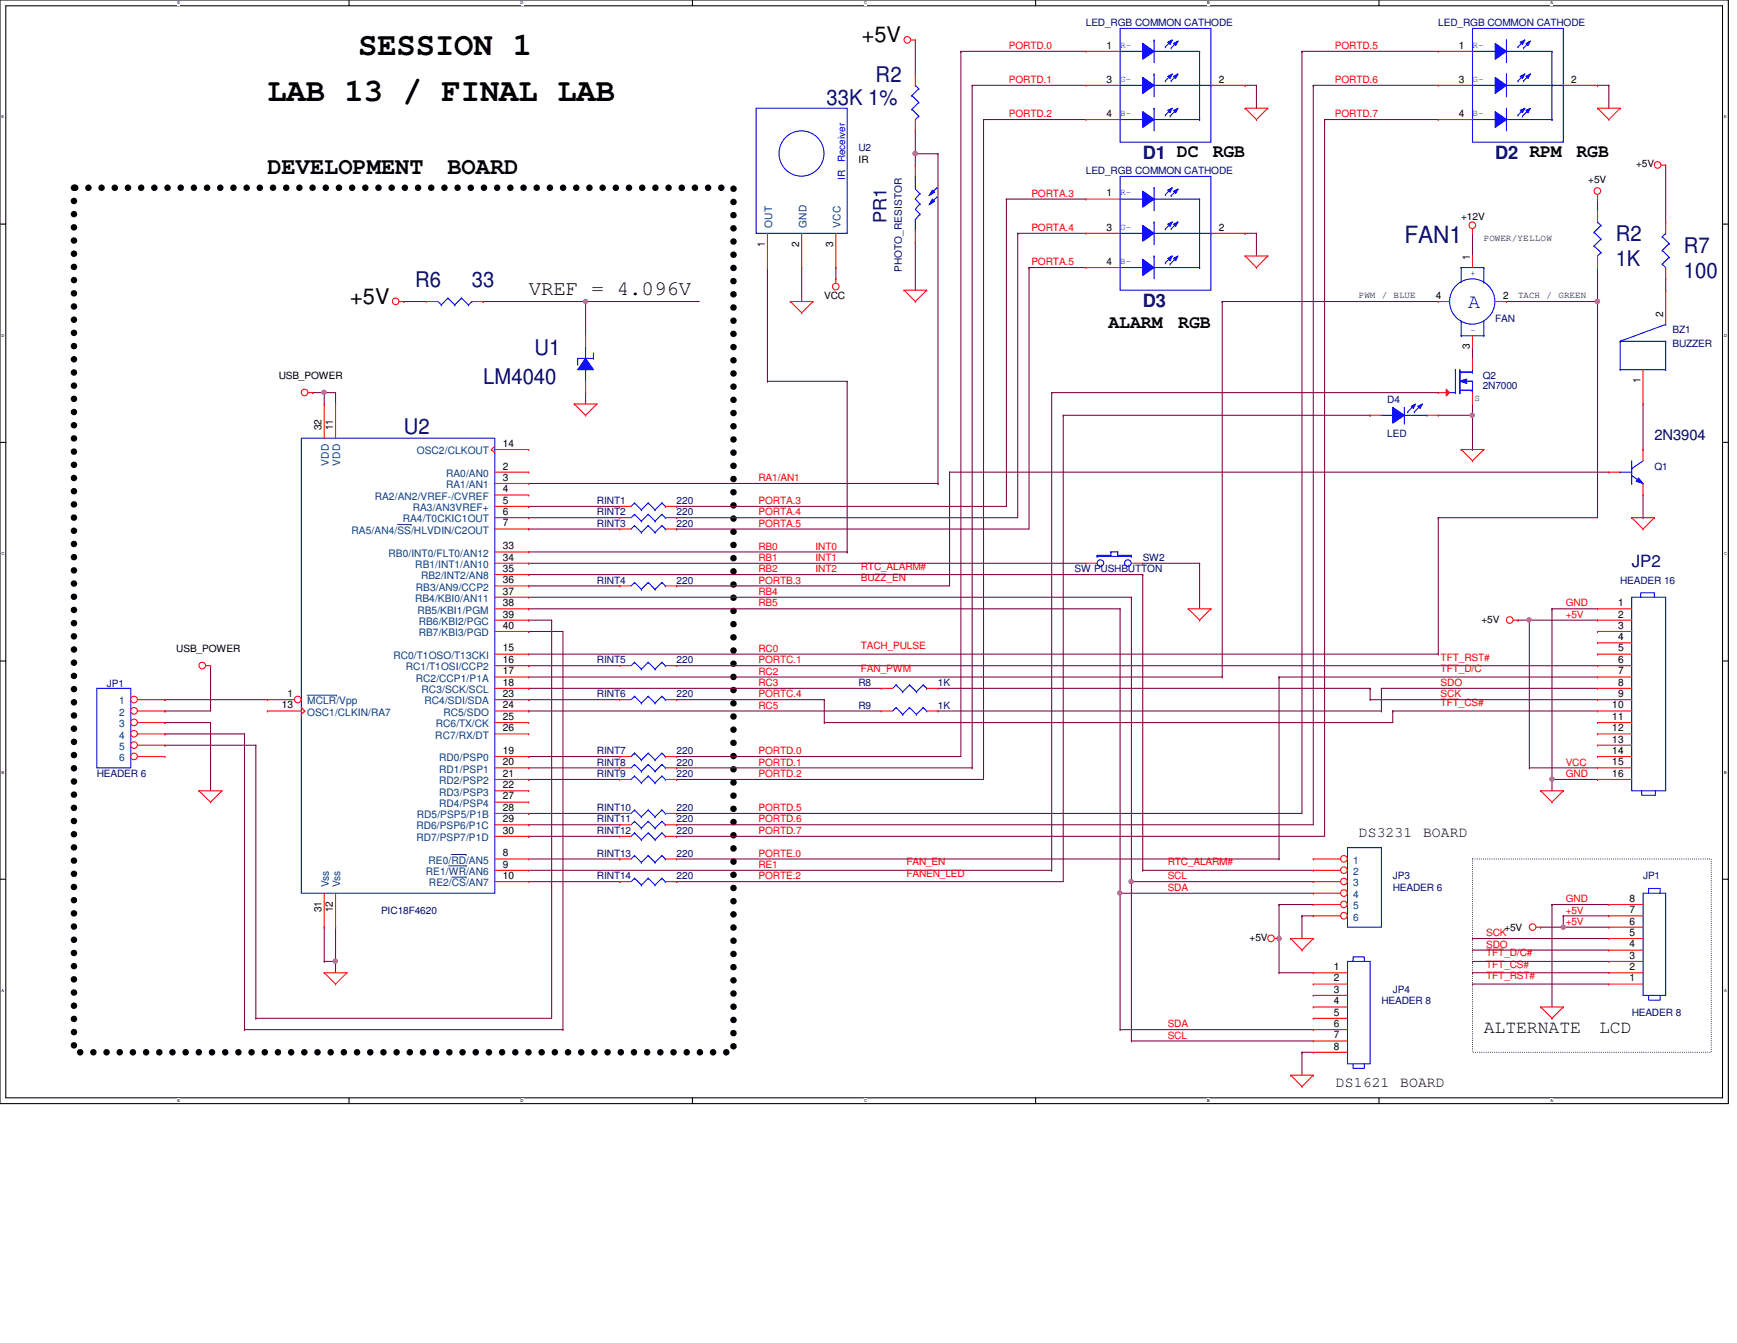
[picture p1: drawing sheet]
<svg xmlns="http://www.w3.org/2000/svg" width="279mm" height="216mm" viewBox="0 0 279 216" stroke-linecap="round" stroke-linejoin="round" font-family="sans-serif">
<defs><g id="words">
<g font-size="5.2">
<text x="57.6" y="8.9">SESSION 1</text>
<text x="43" y="16.2">LAB 13 / FINAL LAB</text>
</g>
<g font-size="3.8">
<text x="43" y="27.9">DEVELOPMENT</text>
<text x="72" y="27.9">BOARD</text>
</g>
<text font-size="3.8" fill="#000080" x="225.9" y="39.1">FAN1</text>
<g font-size="3.5">
<text x="138.6" y="6.8">+5V</text>
<text x="56.3" y="48.8">+5V</text>
</g>
<g font-size="3.5" fill="#000080">
<text x="133" y="16.8">33K 1%</text>
<text x="140.8" y="13.2">R2</text>
<text x="259.9" y="38.8">R2</text>
<text x="270.8" y="40.6">R7</text>
<text x="66.8" y="46.1">R6</text>
<text x="75.9" y="46.1">33</text>
<text x="259.9" y="42.8">1K</text>
<text x="270.8" y="44.6">100</text>
<text x="86" y="57.1">U1</text>
<text x="77.7" y="61.8">LM4040</text>
<text x="64.9" y="69.8">U2</text>
</g>
<text font-size="3.3" x="85" y="47.5">VREF = 4.096V</text>
<text font-size="3.3" fill="#00f" x="236.1" y="49.6">A</text>
<g font-size="2.9" fill="#000080">
<text x="183.8" y="25.6">D1 DC</text>
<text x="240.5" y="25.6">D2 RPM</text>
<text x="142.6" y="35.9" transform="rotate(-90 142.6 35.9)">PR1</text>
<text x="183.8" y="49.4">D3</text>
</g>
<g font-size="2.9">
<text x="195.1" y="25.3">RGB</text>
<text x="253.6" y="25.3">RGB</text>
<text x="178.3" y="52.7">ALARM</text>
<text x="189.5" y="52.7">RGB</text>
<text x="238.7" y="166">ALTERNATE</text>
<text x="257.2" y="166">LCD</text>
</g>
<text font-size="2.7" fill="#000080" x="262.5" y="91.2">JP2</text>
<text font-size="2.4" fill="#000080" x="266.1" y="70.8">2N3904</text>
<g font-size="2.4">
<text x="218.6" y="134.5">DS3231</text>
<text x="228.9" y="134.5">BOARD</text>
<text x="214.9" y="174.8">DS1621</text>
<text x="225.2" y="174.8">BOARD</text>
</g>
<g font-size="1.7">
<text x="178" y="7.8">1</text>
<text x="234.7" y="7.8">1</text>
<text x="178" y="13.3">3</text>
<text x="196" y="13.3">2</text>
<text x="234.7" y="13.3">3</text>
<text x="252.7" y="13.3">2</text>
<text x="178" y="18.8">4</text>
<text x="234.7" y="18.8">4</text>
<text x="178" y="31.6">1</text>
<text x="123" y="39.7" transform="rotate(-90 123 39.7)">1</text>
<text x="128.5" y="39.7" transform="rotate(-90 128.5 39.7)">2</text>
<text x="134" y="39.7" transform="rotate(-90 134 39.7)">3</text>
<text x="178" y="37.1">3</text>
<text x="196" y="37.1">2</text>
<text x="236.4" y="41.7" transform="rotate(-90 236.4 41.7)">1</text>
<text x="178" y="42.6">4</text>
<text x="231" y="48">4</text>
<text x="241.8" y="48">2</text>
<text x="267.5" y="50.9" transform="rotate(-90 267.5 50.9)">2</text>
<text x="236.4" y="56.1" transform="rotate(-90 236.4 56.1)">3</text>
<text x="263.9" y="61.6" transform="rotate(-90 263.9 61.6)">1</text>
<text x="51.7" y="69.2" transform="rotate(-90 51.7 69.2)">32</text>
<text x="53.6" y="69.2" transform="rotate(-90 53.6 69.2)">11</text>
<text x="80.9" y="71.8">14</text>
<text x="80.9" y="75.5">2</text>
<text x="80.9" y="77.3">3</text>
<text x="80.9" y="79.2">4</text>
<text x="80.9" y="81">5</text>
<text x="80.9" y="82.8">6</text>
<text x="80.9" y="84.6">7</text>
<text x="80.9" y="88.3">33</text>
<text x="80.9" y="90.1">34</text>
<text x="80.9" y="91.9">35</text>
<text x="80.9" y="93.8">36</text>
<text x="80.9" y="95.6">37</text>
<text x="80.9" y="97.5">38</text>
<text x="80.9" y="99.3">39</text>
<text x="80.9" y="101.1">40</text>
<text x="260.3" y="97.5">1</text>
<text x="260.3" y="99.3">2</text>
<text x="260.3" y="101.1">3</text>
<text x="80.9" y="106.6">16</text>
<text x="80.9" y="104.7">15</text>
<text x="260.3" y="102.9">4</text>
<text x="260.3" y="104.7">5</text>
<text x="260.3" y="106.6">6</text>
<text x="45.3" y="113.9">13</text>
<text x="46.3" y="112.1">1</text>
<text x="80.9" y="113.9">24</text>
<text x="80.9" y="112.1">23</text>
<text x="80.9" y="110.2">18</text>
<text x="80.9" y="108.4">17</text>
<text x="259.3" y="113.9">10</text>
<text x="260.3" y="108.4">7</text>
<text x="260.3" y="110.2">8</text>
<text x="260.3" y="112.1">9</text>
<text x="80.9" y="117.6">26</text>
<text x="80.9" y="115.7">25</text>
<text x="259.3" y="115.7">11</text>
<text x="259.3" y="117.6">12</text>
<text x="259.3" y="119.4">13</text>
<text x="80.9" y="121.2">19</text>
<text x="80.9" y="123">20</text>
<text x="80.9" y="124.9">21</text>
<text x="259.3" y="121.2">14</text>
<text x="259.3" y="123">15</text>
<text x="259.3" y="124.9">16</text>
<text x="80.9" y="126.7">22</text>
<text x="80.9" y="128.5">27</text>
<text x="80.9" y="130.3">28</text>
<text x="80.9" y="137.7">8</text>
<text x="80.9" y="132.2">29</text>
<text x="80.9" y="134">30</text>
<text x="80.9" y="139.5">9</text>
<text x="80.9" y="141.3">10</text>
<text x="51.7" y="146.6" transform="rotate(-90 51.7 146.6)">31</text>
<text x="53.6" y="146.6" transform="rotate(-90 53.6 146.6)">12</text>
<text x="262.1" y="148.6">6</text>
<text x="262.1" y="146.8">7</text>
<text x="262.1" y="145">8</text>
<text x="214.5" y="156">1</text>
<text x="262.1" y="156">2</text>
<text x="262.1" y="154.1">3</text>
<text x="262.1" y="152.3">4</text>
<text x="262.1" y="150.5">5</text>
<text x="214.5" y="157.8">2</text>
<text x="214.5" y="159.6">3</text>
<text x="214.5" y="161.5">4</text>
<text x="262.1" y="157.8">1</text>
<text x="214.5" y="163.3">5</text>
<text x="214.5" y="165.1">6</text>
<text x="214.5" y="166.9">7</text>
<text x="214.5" y="168.7">8</text>
</g>
<g font-size="1.7" fill="#004080">
<text x="124.2" y="36.6" transform="rotate(-90 124.2 36.6)">OUT</text>
<text x="129.7" y="36.6" transform="rotate(-90 129.7 36.6)">GND</text>
<text x="135.2" y="36.6" transform="rotate(-90 135.2 36.6)">VCC</text>
<text x="52.9" y="74.8" transform="rotate(-90 52.9 74.8)">VDD</text>
<text x="54.7" y="74.8" transform="rotate(-90 54.7 74.8)">VDD</text>
<text x="67.1" y="73">OSC2/CLKOUT</text>
<text x="71.8" y="76.7">RA0/AN0</text>
<text x="60.3" y="80.3">RA2/AN2/VREF-/CVREF</text>
<text x="64.8" y="84">RA4/T0CKIC1OUT</text>
<text x="66.4" y="82.2">RA3/AN3VREF+</text>
<text x="71.8" y="78.5">RA1/AN1</text>
<text x="56.6" y="85.8">RA5/AN4/SS/HLVDIN/C2OUT</text>
<text x="62.5" y="89.5">RB0/INT0/FLT0/AN12</text>
<text x="66.8" y="91.3">RB1/INT1/AN10</text>
<text x="66.9" y="95">RB3/AN9/CCP2</text>
<text x="67.7" y="93.1">RB2/INT2/AN8</text>
<text x="66.8" y="96.8">RB4/KBI0/AN11</text>
<text x="67.1" y="98.6">RB5/KBI1/PGM</text>
<text x="67.4" y="100.5">RB6/KBI2/PGC</text>
<text x="63.3" y="105.9">RC0/T1OSO/T13CKI</text>
<text x="65.3" y="107.8">RC1/T1OSI/CCP2</text>
<text x="67.4" y="102.3">RB7/KBI3/PGD</text>
<text x="19.2" y="113.2">1</text>
<text x="49.4" y="113.2">MCLR/Vpp</text>
<text x="66.9" y="109.6">RC2/CCP1/P1A</text>
<text x="67.8" y="111.4">RC3/SCK/SCL</text>
<text x="68.3" y="113.2">RC4/SDI/SDA</text>
<text x="19.2" y="115.1">2</text>
<text x="19.2" y="116.9">3</text>
<text x="19.2" y="118.7">4</text>
<text x="49.4" y="115.1">OSC1/CLKIN/RA7</text>
<text x="70" y="118.7">RC7/RX/DT</text>
<text x="70.1" y="116.9">RC6/TX/CK</text>
<text x="71.3" y="115.1">RC5/SDO</text>
<text x="19.2" y="120.6">5</text>
<text x="19.2" y="122.4">6</text>
<text x="70.7" y="122.4">RD0/PSP0</text>
<text x="70.7" y="124.2">RD1/PSP1</text>
<text x="67.1" y="131.5">RD5/PSP5/P1B</text>
<text x="70.7" y="126.1">RD2/PSP2</text>
<text x="70.7" y="127.9">RD3/PSP3</text>
<text x="70.7" y="129.7">RD4/PSP4</text>
<text x="67" y="133.3">RD6/PSP6/P1C</text>
<text x="67" y="135.2">RD7/PSP7/P1D</text>
<text x="52.9" y="142.7" transform="rotate(-90 52.9 142.7)">Vss</text>
<text x="54.7" y="142.7" transform="rotate(-90 54.7 142.7)">Vss</text>
<text x="68.5" y="140.7">RE1/WR/AN6</text>
<text x="68.9" y="138.9">RE0/RD/AN5</text>
<text x="69" y="142.5">RE2/CS/AN7</text>
<text x="217.7" y="138.9">1</text>
<text x="217.7" y="140.7">2</text>
<text x="217.7" y="142.5">3</text>
<text x="217.7" y="144.4">4</text>
<text x="217.7" y="146.2">5</text>
<text x="217.7" y="148">6</text>
</g>
<g font-size="1.6" fill="#000080">
<text x="174.7" y="4.2">LED_RGB COMMON CATHODE</text>
<text x="231.4" y="4.2">LED_RGB COMMON CATHODE</text>
<text x="138.1" y="24.3">U2</text>
<text x="174.7" y="28">LED_RGB COMMON CATHODE</text>
<text x="145.1" y="43.7" transform="rotate(-90 145.1 43.7)">PHOTO_RESISTOR</text>
<text x="240.5" y="51.7">FAN</text>
<text x="269" y="53.6">BZ1</text>
<text x="269" y="55.8">BUZZER</text>
<text x="223.1" y="64.7">D4</text>
<text x="238.5" y="60.9">Q2</text>
<text x="238.5" y="62.5">2N7000</text>
<text x="223.1" y="70.2">LED</text>
<text x="266.1" y="75.5">Q1</text>
<text x="96" y="81">RINT1</text>
<text x="96" y="82.8">RINT2</text>
<text x="108.8" y="81">220</text>
<text x="108.8" y="82.8">220</text>
<text x="96" y="84.7">RINT3</text>
<text x="108.8" y="84.7">220</text>
<text x="96" y="93.8">RINT4</text>
<text x="108.8" y="93.8">220</text>
<text x="172.8" y="92">SW PUSHBUTTON</text>
<text x="183.8" y="90.2">SW2</text>
<text x="260.6" y="93.8">HEADER 16</text>
<text x="96" y="106.6">RINT5</text>
<text x="108.8" y="106.6">220</text>
<text x="17.2" y="110.4">JP1</text>
<text x="96" y="112.1">RINT6</text>
<text x="108.8" y="112.1">220</text>
<text x="138.1" y="113.9">R9</text>
<text x="138.1" y="110.3">R8</text>
<text x="150.9" y="113.9">1K</text>
<text x="150.9" y="110.3">1K</text>
<text x="15.6" y="124.9">HEADER 6</text>
<text x="96" y="124.9">RINT9</text>
<text x="96" y="121.2">RINT7</text>
<text x="96" y="123.1">RINT8</text>
<text x="108.8" y="124.9">220</text>
<text x="108.8" y="121.2">220</text>
<text x="108.8" y="123.1">220</text>
<text x="96" y="130.4">RINT10</text>
<text x="108.8" y="130.4">220</text>
<text x="96" y="132.2">RINT11</text>
<text x="96" y="137.7">RINT13</text>
<text x="96" y="134">RINT12</text>
<text x="108.8" y="132.2">220</text>
<text x="108.8" y="137.7">220</text>
<text x="108.8" y="134">220</text>
<text x="96" y="141.4">RINT14</text>
<text x="108.8" y="141.4">220</text>
<text x="224" y="141.4">JP3</text>
<text x="224" y="143.2">HEADER 6</text>
<text x="264.3" y="141.4">JP1</text>
<text x="61.3" y="146.9">PIC18F4620</text>
<text x="222.2" y="161.5">HEADER 8</text>
<text x="224" y="159.6">JP4</text>
<text x="262.5" y="163.3">HEADER 8</text>
</g>
<g font-size="1.6" fill="#f00">
<text x="162.3" y="7.9">PORTD.0</text>
<text x="214.7" y="7.9">PORTD.5</text>
<text x="162.3" y="13.3">PORTD.1</text>
<text x="214.7" y="13.3">PORTD.6</text>
<text x="162.3" y="18.8">PORTD.2</text>
<text x="214.7" y="18.8">PORTD.7</text>
<text x="165.9" y="31.6">PORTA.3</text>
<text x="165.9" y="37.1">PORTA.4</text>
<text x="165.9" y="42.6">PORTA.5</text>
<text x="122" y="77.3">RA1/AN1</text>
<text x="122" y="81">PORTA.3</text>
<text x="122" y="82.8">PORTA.4</text>
<text x="122" y="88.3">RB0</text>
<text x="122" y="84.7">PORTA.5</text>
<text x="131.1" y="88.3">INT0</text>
<text x="122" y="93.8">PORTB.3</text>
<text x="122" y="95.6">RB4</text>
<text x="122" y="92">RB2</text>
<text x="122" y="90.2">RB1</text>
<text x="131.1" y="92">INT2</text>
<text x="131.1" y="90.2">INT1</text>
<text x="138.5" y="93.4">BUZZ_EN</text>
<text x="138.5" y="91.6">RTC_ALARM#</text>
<text x="122" y="97.5">RB5</text>
<text x="251.8" y="99.3">+5V</text>
<text x="251.8" y="97.5">GND</text>
<text x="122" y="106.6">PORTC.1</text>
<text x="122" y="104.8">RC0</text>
<text x="138.5" y="104.4">TACH_PULSE</text>
<text x="231.7" y="106.2">TFT_RST#</text>
<text x="122" y="110.3">RC3</text>
<text x="122" y="113.9">RC5</text>
<text x="122" y="112.1">PORTC.4</text>
<text x="122" y="108.5">RC2</text>
<text x="138.5" y="108">FAN_PWM</text>
<text x="231.7" y="113.5">TFT_CS#</text>
<text x="231.7" y="110.3">SDO</text>
<text x="231.7" y="112.1">SCK</text>
<text x="231.7" y="108">TFT_D/C</text>
<text x="122" y="121.2">PORTD.0</text>
<text x="122" y="123.1">PORTD.1</text>
<text x="122" y="124.9">PORTD.2</text>
<text x="251.8" y="123.1">VCC</text>
<text x="251.8" y="124.9">GND</text>
<text x="122" y="130.4">PORTD.5</text>
<text x="122" y="134.1">PORTD.7</text>
<text x="122" y="132.2">PORTD.6</text>
<text x="122" y="137.7">PORTE.0</text>
<text x="122" y="139.5">RE1</text>
<text x="122" y="141.4">PORTE.2</text>
<text x="145.8" y="139.1">FAN_EN</text>
<text x="145.8" y="140.9">FANEN_LED</text>
<text x="187.8" y="143.2">SDA</text>
<text x="187.8" y="141.4">SCL</text>
<text x="187.8" y="139.1">RTC_ALARM#</text>
<text x="251.8" y="146.9">+5V</text>
<text x="251.8" y="148.7">+5V</text>
<text x="251.8" y="145">GND</text>
<text x="239.1" y="155.6">TFT_CS#</text>
<text x="239.1" y="150.5">SCK</text>
<text x="239.1" y="152.4">SDO</text>
<text x="239.1" y="153.8">TFT_D/C#</text>
<text x="239.1" y="157.4">TFT_RST#</text>
<text x="187.8" y="167">SCL</text>
<text x="187.8" y="165.1">SDA</text>
</g>
<g font-size="1.6" fill="#00f">
<text x="135.9" y="28.9" transform="rotate(-90 135.9 28.9)">IR</text>
<text x="135.9" y="26.1" transform="rotate(-90 135.9 26.1)">Receiver</text>
</g>
<g font-size="1.6">
<text x="138.1" y="26.2">IR</text>
<text x="255.5" y="29.4">+5V</text>
<text x="263.2" y="26.9">+5V</text>
<text x="235" y="35.3">+12V</text>
<text x="132.6" y="48.1">VCC</text>
<text x="44.8" y="60.9">USB_POWER</text>
<text x="238.3" y="100.2">+5V</text>
<text x="28.4" y="104.8">USB_POWER</text>
<text x="242" y="149.6">+5V</text>
<text x="201" y="151.2">+5V</text>
</g>
<g font-size="1.5" fill="#00f">
<text x="180.2" y="7.7">R-</text>
<text x="236.9" y="7.7">R-</text>
<text x="180.2" y="13.1">G-</text>
<text x="236.9" y="13.1">G-</text>
<text x="180.2" y="18.6">B-</text>
<text x="236.9" y="18.6">B-</text>
<text x="180.2" y="31.4">R-</text>
<text x="180.2" y="36.9">G-</text>
<text x="180.2" y="42.4">B-</text>
<text x="236.5" y="44.4">+</text>
<text x="236.5" y="53.6">-</text>
</g>
<g font-size="1.5">
<text x="238.7" y="38.7">POWER/YELLOW</text>
<text x="218.6" y="47.9">PWM / BLUE</text>
<text x="244.2" y="47.9">TACH /</text>
<text x="250.7" y="47.9">GREEN</text>
<text x="237.2" y="64.5">S</text>
</g>
<g font-size=".6">
<text x="28.5" y=".7">E</text>
<text x="83.7" y=".7">D</text>
<text x="139" y=".7">C</text>
<text x="194.2" y=".7">B</text>
<text x="249.4" y=".7">A</text>
<text x=".3" y="19">E</text>
<text x="277.3" y="19">E</text>
<text x=".3" y="54.1">D</text>
<text x="277.3" y="54.1">D</text>
<text x=".3" y="89.2">C</text>
<text x="277.3" y="89.2">C</text>
<text x=".3" y="124.4">B</text>
<text x="277.3" y="124.4">B</text>
<text x=".3" y="159.5">A</text>
<text x="277.3" y="159.5">A</text>
<text x="28.5" y="177.2">E</text>
<text x="83.7" y="177.2">D</text>
<text x="139" y="177.2">C</text>
<text x="194.2" y="177.2">B</text>
<text x="249.4" y="177.2">A</text>
</g>
</g></defs>
<path d="M0 0h278v177.4h-278zM.9 .9h276.2v175.6h-276.2z" fill="none" stroke="#000" stroke-width=".17"/>
<g fill="#fff">
<path d="M28.5 .1h.5v.7h-.5z"/>
<path d="M28.5 176.6h.5v.7h-.5z"/>
</g>
<path d="M56.1 0v.9M56.1 176.5v.9" fill="none" stroke="#000" stroke-width=".17"/>
<g fill="#fff">
<path d="M83.7 .1h.5v.7h-.5z"/>
<path d="M83.7 176.6h.5v.7h-.5z"/>
</g>
<path d="M111.4 0v.9M111.4 176.5v.9" fill="none" stroke="#000" stroke-width=".17"/>
<g fill="#fff">
<path d="M139 .1h.4v.7h-.4z"/>
<path d="M139 176.6h.4v.7h-.4z"/>
</g>
<path d="M166.6 0v.9M166.6 176.5v.9" fill="none" stroke="#000" stroke-width=".17"/>
<g fill="#fff">
<path d="M194.2 .1h.4v.7h-.4z"/>
<path d="M194.2 176.6h.4v.7h-.4z"/>
</g>
<path d="M221.8 0v.9M221.8 176.5v.9" fill="none" stroke="#000" stroke-width=".17"/>
<g fill="#fff">
<path d="M249.4 .1h.4v.7h-.4z"/>
<path d="M249.4 176.6h.4v.7h-.4z"/>
<path d="M.3 18.5h.4v.7h-.4z"/>
<path d="M277.3 18.5h.4v.7h-.4z"/>
<path d="M.3 53.6h.4v.7h-.4z"/>
<path d="M277.3 53.6h.5v.7h-.5z"/>
</g>
<path d="M0 36h.9M277.1 36h.9" fill="none" stroke="#000" stroke-width=".17"/>
<g fill="#fff">
<path d="M.3 88.6h.4v.8h-.4z"/>
<path d="M277.3 88.6h.5v.8h-.5z"/>
</g>
<path d="M0 71.1h.9M277.1 71.1h.9" fill="none" stroke="#000" stroke-width=".17"/>
<g fill="#fff">
<path d="M.3 123.8h.4v.7h-.4z"/>
<path d="M277.3 123.8h.4v.7h-.4z"/>
</g>
<path d="M0 106.3h.9M277.1 106.3h.9" fill="none" stroke="#000" stroke-width=".17"/>
<g fill="#fff">
<path d="M.3 158.9h.3v.7h-.3z"/>
<path d="M277.3 158.9h.4v.7h-.4z"/>
</g>
<path d="M0 141.4h.9M277.1 141.4h.9" fill="none" stroke="#000" stroke-width=".17"/>
<path d="M11.9 30.2h106.1v139h-106.1z" fill="none" stroke="#000" stroke-width="1.1" stroke-dasharray="0 2.1"/>
<path d="M236.9 138.1h38.4v31.1h-38.4z" fill="none" stroke="#000" stroke-width=".17" stroke-dasharray="0 .3"/>
<path d="M85 81.4h.1M85 81.4h14.7M85 123.4h.1M85 123.4h14.7M54 154.6h.1M54 154.6v1.8" fill="none" stroke="#800040" stroke-width=".17"/>
<circle cx="53.9" cy="154.5" r=".34" fill="#f0f"/>
<circle cx="53.9" cy="154.5" r=".34" fill="none" stroke="#f0f" stroke-width=".17"/>
<path d="M50.3 63.1h.1M50.3 63.1h3.7M52.2 63.1h.1M52.2 154.6h.1M52.2 154.6h1.8" fill="none" stroke="#800040" stroke-width=".17"/>
<circle cx="52.1" cy="63.1" r=".34" fill="#f0f"/>
<circle cx="52.1" cy="63.1" r=".34" fill="none" stroke="#f0f" stroke-width=".17"/>
<g fill="none" stroke="#800040" stroke-width=".17">
<path d="M209.4 8.3h.1M209.4 8.3h22M64.9 48.5h.1M64.9 48.5h3.7M77.7 48.5h.1M77.7 48.5h34.8M94.2 48.5h.1M94.2 48.5v5.5M52.2 63.1h.1M52.2 63.1v1.8M54 63.1h.1M54 63.1v1.8"/>
<path d="M94.2 63.1h.1M94.2 63.1v1.8M85 99.7h.1M85 99.7h3.7M85 88.7h51.3M88.7 99.7h.1M88.7 99.7v64h-47.6M136.3 88.7h.1M26.5 114.3h.1M26.5 119.8h.1M26.5 118h.1M26.5 112.5h.1"/>
<path d="M26.5 116.2h.1M26.5 119.8h14.6M26.5 118h12.8M26.5 112.5h16.5M26.5 116.2h7.4M33.9 107h.1M33.9 116.2h.1M33.9 107v7.3h-7.4M33.9 116.2v10.9M39.3 118h.1M39.3 118v47.5M41.1 119.8h.1"/>
<path d="M41.1 119.8v43.9M85 101.5h.1M85 112.5h.1M85 110.7h.1M85 114.3h.1M85 101.5h5.6v64M85 114.3h56.7M85 112.5h14.7M85 110.7h56.7M85 132.6h.1M85 121.6h.1M85 132.6h14.7"/>
<path d="M85 121.6h14.7M52.2 149.1h.1M52.2 149.1v5.5M54 149.1h.1M54 149.1v5.5M39.3 165.5h.1M39.3 165.5h51.3M41.1 163.7h.1M90.6 165.5h.1"/>
</g>
<circle cx="94.2" cy="48.5" r=".34" fill="#f0f"/>
<circle cx="94.2" cy="48.5" r=".34" fill="none" stroke="#f0f" stroke-width=".17"/>
<g fill="none" stroke="#800040" stroke-width=".17">
<path d="M154.6 8.3h.1M154.6 8.3h20.1M156.4 13.7h.1M156.4 13.7h18.3M156.4 13.7v109.7M158.2 19.2h.1M158.2 19.2h16.5M158.2 19.2v106.1h-49.4M209.4 8.3h.1M209.4 8.3v122.5h-100.6M211.2 13.7h.1M211.2 13.7h20.2"/>
<path d="M257 13.7h.1M257 13.7h1.8M258.8 13.7h.1M258.8 13.7v3.7M161.9 32h.1M161.9 32h12.8M161.9 32v49.4h-53.1M108.8 81.4h.1M244.2 99.7h.1M244.2 99.7h12.8M246 99.7h.1M246 99.7v23.7"/>
<path d="M224 114.3h.1M224 114.3h33M85 125.3h.1M85 130.8h.1M85 130.8h14.7M85 125.3h14.7M108.8 130.8h.1M108.8 121.6h.1M108.8 123.4h.1M108.8 125.3h.1M108.8 121.6h45.8M108.8 123.4h47.6"/>
<path d="M156.4 123.4h.1M246 123.4h.1M246 123.4h11M249.6 125.3h.1M249.6 125.3h7.4"/>
</g>
<circle cx="246" cy="99.6" r=".34" fill="#f0f"/>
<circle cx="246" cy="99.6" r=".34" fill="none" stroke="#f0f" stroke-width=".17"/>
<path d="M249.6 97.9h.1M249.6 97.9h7.4M249.6 97.9v27.4M220.4 110.7h.1M220.4 110.7v1.8M222.2 110.7h.1M222.2 110.7v3.6" fill="none" stroke="#800040" stroke-width=".17"/>
<circle cx="249.6" cy="125.3" r=".34" fill="#f0f"/>
<circle cx="249.6" cy="125.3" r=".34" fill="none" stroke="#f0f" stroke-width=".17"/>
<g fill="none" stroke="#800040" stroke-width=".17">
<path d="M154.6 8.3h.1M154.6 8.3v113.3M85 83.2h.1M85 85h.1M85 83.2h14.7M85 85h14.7M108.8 112.5h.1M108.8 112.5h23.8M132.6 112.5h.1M132.6 116.2h.1M132.6 112.5v3.7M220.4 112.5h.1"/>
<path d="M220.4 112.5h36.6M222.2 110.7h.1M222.2 110.7h34.8M224 114.3h.1M224 114.3v1.9h-91.4M249.6 125.3h.1M249.6 125.3v1.8M236.9 156.4h.1M236.9 150.9h.1M236.9 152.7h.1M236.9 154.6h.1M236.9 158.2h.1"/>
<path d="M236.9 156.4h21.9M236.9 150.9h21.9M236.9 152.7h21.9M236.9 154.6h21.9M236.9 158.2h21.9M251.5 147.2h.1M251.5 149.1h.1M251.5 147.2h7.3M251.5 149.1h7.3M251.5 147.2v1.9"/>
</g>
<circle cx="251.5" cy="149.1" r=".34" fill="#f0f"/>
<circle cx="251.5" cy="149.1" r=".34" fill="none" stroke="#f0f" stroke-width=".17"/>
<g fill="none" stroke="#800040" stroke-width=".17">
<path d="M211.2 13.7h.1M211.2 13.7v118.9h-102.4M213.1 19.2h.1M213.1 19.2v115.3h-104.3M213.1 19.2h18.3M163.7 37.5h.1M163.7 37.5v45.7h-54.9M163.7 37.5h11M128.9 43h.1M128.9 43v5.5M134.5 43h.1M134.5 43v1.8"/>
<path d="M165.5 43h.1M165.5 43h9.2M165.5 43v42h-56.7M152.7 75.9h.1M152.7 75.9h106.1M152.7 75.9v18.3h-43.9M85 94.2h.1M85 94.2h14.7M108.8 94.2h.1M108.8 83.2h.1M108.8 85h.1M85 134.5h.1"/>
<path d="M85 134.5h14.7M108.8 134.5h.1M108.8 132.6h.1M180.2 143.6h.1M180.2 143.6h31M182 141.7h.1M182 141.7h29.2M205.7 156.4h.1M205.7 150.9h.1M205.7 156.4h5.5M205.7 150.9v5.5M209.4 147.2h.1"/>
<path d="M209.4 147.2v3.7M209.4 147.2h1.8M247.8 149.1h.1M247.8 149.1h3.7M249.6 145.4h.1M249.6 145.4v16.5M249.6 145.4h9.2M182 167.3h.1M182 167.3h29.2"/>
</g>
<circle cx="205.7" cy="150.9" r=".34" fill="#f0f"/>
<circle cx="205.7" cy="150.9" r=".34" fill="none" stroke="#f0f" stroke-width=".17"/>
<path d="M180.2 97.9h.1M180.2 97.9v45.7M180.2 165.5h.1M180.2 165.5h31" fill="none" stroke="#800040" stroke-width=".17"/>
<circle cx="180.1" cy="143.5" r=".34" fill="#f0f"/>
<circle cx="180.1" cy="143.5" r=".34" fill="none" stroke="#f0f" stroke-width=".17"/>
<path d="M85 97.9h.1M85 97.9h95.2M85 96h97M182 96h.1M182 96v45.7M180.2 143.6h.1M180.2 143.6v21.9M205.7 145.4h.1M205.7 145.4h5.5M209.4 169.2h.1M209.4 169.2v3.6M209.4 169.2h1.8" fill="none" stroke="#800040" stroke-width=".17"/>
<circle cx="181.9" cy="141.7" r=".34" fill="#f0f"/>
<circle cx="181.9" cy="141.7" r=".34" fill="none" stroke="#f0f" stroke-width=".17"/>
<g fill="none" stroke="#800040" stroke-width=".17">
<path d="M200.3 13.7h.1M200.3 13.7h1.8M202.1 13.7h.1M202.1 13.7v3.7M200.3 37.5h.1M200.3 37.5h1.8M202.1 37.5h.1M202.1 37.5v3.6M236.9 37.5h.1M236.9 37.5v3.6M257 32h.1M257 32v1.9"/>
<path d="M267.9 35.7h.1M267.9 26.5v9.2M196.6 48.5h.1M196.6 48.5h34.8M196.6 48.5v60.3M242.3 48.5h.1M242.3 48.5h14.7M257 48.5h.1M257 43v40.2h-25.6M267.9 46.7h.1M267.9 44.8v1.9M236.9 66.8h.1"/>
<path d="M236.9 64.9v1.9M264.3 72.3h.1M264.3 64.9v7.4M231.4 83.2h.1M231.4 83.2v22M85 107h.1M85 107h14.7M85 108.8h111.6M85 105.2h146.4M108.8 107h.1M108.8 107h148.2M150.9 110.7h69.5"/>
<path d="M150.9 114.3h71.3M196.6 108.8h.1M205.7 108.8h.1M205.7 108.8v29.3M205.7 108.8h51.3M220.4 110.7h.1M222.2 114.3h.1M231.4 105.2h.1M85 138.1h14.7M99.7 138.1h.1M108.8 138.1h96.9M205.7 138.1h.1"/>
<path d="M182 141.7h.1M182 141.7v25.6"/>
</g>
<circle cx="256.9" cy="48.5" r=".36" fill="#f0f"/>
<circle cx="256.9" cy="48.5" r=".36" fill="none" stroke="#f0f" stroke-width=".17"/>
<g fill="none" stroke="#800040" stroke-width=".17">
<path d="M236.9 57.6h.1M236.9 55.8v1.8M169.2 63.1h.1M169.2 63.1v76.8M169.2 63.1h62.2M171 66.8h.1M171 66.8v74.9h-62.2M171 66.8h49.4M220.4 66.8h.1M231.4 66.8h5.5M236.9 66.8h.1M236.9 72.3h.1"/>
<path d="M236.9 66.8v5.5M264.3 79.6v3.6M264.3 83.2h.1M85 139.9h84.2M169.2 139.9h.1M85 141.7h14.7M99.7 141.7h.1M108.8 141.7h.1"/>
</g>
<circle cx="236.8" cy="66.8" r=".34" fill="#f0f"/>
<circle cx="236.8" cy="66.8" r=".34" fill="none" stroke="#f0f" stroke-width=".17"/>
<path d="M147.2 21h.1M147.2 21v3.7" fill="none" stroke="#800040" stroke-width=".17"/>
<circle cx="147.2" cy="24.7" r=".36" fill="#f0f"/>
<circle cx="147.2" cy="24.7" r=".36" fill="none" stroke="#f0f" stroke-width=".17"/>
<g fill="none" stroke="#800040" stroke-width=".17">
<path d="M147.2 6.4h.1M147.2 6.4v5.5M147.2 39h.1M147.2 26.5h.1M147.2 39v7.7M150.9 24.7h.1M150.9 24.7h-3.7v1.8M150.9 24.7v53M123.4 43v18.3M85 77.7h65.9M123.4 61.3h.1M123.4 61.3h12.9"/>
<path d="M136.3 61.3h.1M136.3 61.3v27.4M150.9 77.7h.1M85 92.4h.1M85 90.6h.1M85 92.4h98.8M85 90.6h89.7M136.3 88.7h.1M183.8 92.4h.1M183.8 90.6h.1M183.8 92.4v47.5M183.8 90.6h9.2"/>
<path d="M193 90.6h.1M193 90.6v7.3M183.8 139.9h.1M183.8 139.9h27.4M205.7 145.4h.1M205.7 145.4v5.5"/>
</g>
<g fill="none" stroke="#f00" stroke-width=".17">
<path d="M146.5 6.4h.7M147.2 6.4h.1M200.3 17.4h.1M200.3 17.4h3.6M200.3 17.4l1.8 1.8M202.1 19.2h.1M203.9 17.4h.1M203.9 17.4l-1.8 1.8M257 17.4h.1M257 17.4h3.6M257 17.4l1.8 1.8M258.8 19.2h.1"/>
<path d="M260.6 17.4h.1M260.6 17.4l-1.8 1.8M236.9 37.5h.1M236.9 36.8v.7M257 32h.1M257 31.3v.7M267.2 26.5h.7M267.9 26.5h.1M64.2 48.5h.7M64.9 48.5h.1M127.1 48.5h.1M127.1 48.5h3.7"/>
<path d="M127.1 48.5l1.8 1.8M128.9 50.3h.1M130.8 48.5h.1M130.8 48.5l-1.9 1.8M134.5 44.8h.1M134.5 44.8v.8M145.4 46.7h.1M145.4 46.7h3.7M145.4 46.7l1.8 1.8M147.2 48.5h.1M149.1 46.7h.1M149.1 46.7l-1.9 1.8"/>
<path d="M200.3 41.1h.1M200.3 41.1h3.6M200.3 41.1l1.8 1.9M202.1 43h.1M203.9 41.1h.1M203.9 41.1l-1.8 1.9M49.6 63.1h.7M50.3 63.1h.1M92.4 64.9h.1M92.4 64.9h3.6M92.4 64.9l1.8 1.9M94.2 66.8h.1"/>
<path d="M96 64.9h.1M96 64.9l-1.8 1.9M235 72.3h.1M235 72.3h3.7M235 72.3l1.9 1.8M236.9 74.1h.1M238.7 72.3h.1M238.7 72.3l-1.8 1.8M99.7 81.4h.1M99.7 81.4h1.8M107 81.4h1.8M108.8 81.4h.1"/>
<path d="M191.1 97.9h.1M191.1 97.9h3.7M191.1 97.9l1.9 1.8M193 99.7h.1M194.8 97.9h.1M194.8 97.9l-1.8 1.8M243.4 99.7h.8M244.2 99.7h.1M262.5 83.2h.1M262.5 83.2h3.6M262.5 83.2l1.8 1.8M264.3 85h.1"/>
<path d="M266.1 83.2h.1M266.1 83.2l-1.8 1.8M33.1 107h.8M33.9 107h.1M32 127.1h.1M32 127.1h3.7M32 127.1l1.9 1.8M33.9 128.9h.1M35.7 127.1h.1M35.7 127.1l-1.8 1.8M247.8 127.1h.1M247.8 127.1h3.7"/>
<path d="M247.8 127.1l1.8 1.8M249.6 128.9h.1M251.5 127.1h.1M251.5 127.1l-1.9 1.8M52.2 156.4h.1M52.2 156.4h3.6M52.2 156.4l1.8 1.8M54 158.2h.1M55.8 156.4h.1M55.8 156.4l-1.8 1.8M205 150.9h.7M205.7 150.9h.1"/>
<path d="M207.6 150.9h.1M207.6 150.9h3.6M207.6 150.9l1.8 1.8M209.4 152.7h.1M211.2 150.9h.1M211.2 150.9l-1.8 1.8M247.1 149.1h.7M247.8 149.1h.1M207.6 172.8h.1M207.6 172.8h3.6M207.6 172.8l1.8 1.9M209.4 174.7h.1"/>
<path d="M211.2 172.8h.1M211.2 172.8l-1.8 1.9M247.8 161.9h.1M247.8 161.9h3.7M247.8 161.9l1.8 1.8M249.6 163.7h.1M251.5 161.9h.1M251.5 161.9l-1.9 1.8"/>
<circle cx="145.9" cy="6.4" r=".54"/>
<circle cx="236.8" cy="36.2" r=".54"/>
<circle cx="256.9" cy="30.7" r=".54"/>
<circle cx="266.6" cy="26.5" r=".54"/>
<circle cx="63.6" cy="48.4" r=".54"/>
<circle cx="134.4" cy="46.1" r=".54"/>
<circle cx="49" cy="63.1" r=".54"/>
<circle cx="242.8" cy="99.7" r=".54"/>
<circle cx="32.5" cy="107" r=".54"/>
<circle cx="204.4" cy="150.8" r=".54"/>
<circle cx="246.5" cy="149" r=".54"/>
</g>
<path d="M102.1 80.9h.1M102.1 80.9l-.6 .5M102.1 80.9l1.1 1.1M103.2 82h.1M104.3 80.9h.1M104.3 80.9l-1.1 1.1M104.3 80.9l1.1 1.1M105.4 82h.1M106.5 80.9h.1M106.5 80.9l-1.1 1.1M106.5 80.9l.5 .5M107 81.4h.1" fill="none" stroke="#00f" stroke-width=".17"/>
<path d="M240.5 7l1.8 1.3-1.8 1.2z" fill-rule="evenodd" fill="#00f"/>
<path d="M240.5 7l1.8 1.3-1.8 1.2z" fill="none" stroke="#00f" stroke-width=".17"/>
<path d="M244.5 6.8l.8-.4-.4 .8z" fill-rule="evenodd" fill="#00f"/>
<path d="M244.2 7.5h.1M244.5 6.8l.8-.4-.4 .8zM245.3 6.4l-1.1 1.1" fill="none" stroke="#00f" stroke-width=".17"/>
<path d="M245.4 7l.8-.4-.4 .7z" fill-rule="evenodd" fill="#00f"/>
<path d="M236.9 8.3h12.7M242.3 6.4h.1M242.3 6.4v3.7M244.2 18.5h.1M245.3 17.4l-1.1 1.1M245.4 7l.8-.4-.4 .7zM249.6 8.3h.1" fill="none" stroke="#00f" stroke-width=".17"/>
<path d="M240.5 12.4l1.8 1.3-1.8 1.3z" fill-rule="evenodd" fill="#00f"/>
<path d="M240.5 12.4l1.8 1.3-1.8 1.3z" fill="none" stroke="#00f" stroke-width=".17"/>
<path d="M240.5 17.9l1.8 1.3-1.8 1.3z" fill-rule="evenodd" fill="#00f"/>
<path d="M236.9 13.7h12.7M236.9 19.2h12.7M240.5 17.9l1.8 1.3-1.8 1.3zM244.9 18.7h.1M245.1 13h.1M246 17.6l-1.1 1.1M246.2 11.9l-1.1 1.1M249.6 13.7h.1M249.6 19.2h.1" fill="none" stroke="#00f" stroke-width=".17"/>
<path d="M244.5 12.3l.8-.4-.4 .7z" fill-rule="evenodd" fill="#00f"/>
<path d="M244.5 12.3l.8-.4-.4 .7z" fill="none" stroke="#00f" stroke-width=".17"/>
<path d="M245.4 12.3l.8-.4-.4 .7z" fill-rule="evenodd" fill="#00f"/>
<path d="M245.4 12.3l.8-.4-.4 .7z" fill="none" stroke="#00f" stroke-width=".17"/>
<path d="M244.5 17.7l.8-.3-.4 .7z" fill-rule="evenodd" fill="#00f"/>
<path d="M244.5 17.7l.8-.3-.4 .7z" fill="none" stroke="#00f" stroke-width=".17"/>
<path d="M245.4 17.7l.8-.3-.4 .7z" fill-rule="evenodd" fill="#00f"/>
<g fill="none" stroke="#00f" stroke-width=".17">
<path d="M121.6 17.4h14.7v20.1h-14.7zM236.9 4.6h14.6v18.3h-14.6zM242.3 11.9h.1M242.3 17.4h.1M242.3 11.9v3.7M242.3 17.4v3.6M244.2 13h.1M245.1 7.7h.1M245.3 11.9l-1.1 1.1M245.4 17.7l.8-.3-.4 .7zM246.2 6.6l-1.1 1.1M249.6 19.2h.1"/>
<path d="M249.6 8.3v10.9M249.6 13.7h1.9M251.5 13.7h.1M15.6 110.7h5.4v12.7h-5.4zM144.1 113.7h.1M144.1 113.7l-.5 .6M144.1 113.7l1.1 1.2M145.2 114.9h.1M146.3 113.7h.1M146.3 113.7l-1.1 1.2M146.3 113.7l1.1 1.2M147.4 114.9h.1"/>
<path d="M148.5 113.7h.1M148.5 113.7l-1.1 1.2M148.5 113.7l.6 .6M149.1 114.3h.1"/>
<circle cx="128.9" cy="24.7" r="3.6"/>
</g>
<g fill="none" stroke="#f00" stroke-width=".17">
<path d="M231.4 8.3h.1M231.4 13.7h.1M231.4 19.2h.1M231.4 8.3h5.5M231.4 13.7h5.5M231.4 19.2h5.5M251.5 13.7h5.5M257 13.7h.1M123.4 37.5v5.5M128.9 37.5v5.5M134.5 37.5v5.5M123.4 43h.1"/>
<path d="M128.9 43h.1M134.5 43h.1M141.7 114.3h.1M141.7 114.3h1.9M149.1 114.3h1.8M150.9 114.3h.1"/>
</g>
<circle cx="21.6" cy="112.5" r=".54" fill="#fff"/>
<g fill="none" stroke="#f00" stroke-width=".17">
<path d="M22.1 112.5h4.4M26.5 112.5h.1"/>
<circle cx="21.6" cy="112.5" r=".54"/>
</g>
<circle cx="21.6" cy="114.3" r=".54" fill="#fff"/>
<g fill="none" stroke="#f00" stroke-width=".17">
<path d="M22.1 114.3h4.4M26.5 114.3h.1"/>
<circle cx="21.6" cy="114.3" r=".54"/>
</g>
<circle cx="21.6" cy="116.1" r=".54" fill="#fff"/>
<g fill="none" stroke="#f00" stroke-width=".17">
<path d="M22.1 116.2h4.4M26.5 116.2h.1"/>
<circle cx="21.6" cy="116.1" r=".54"/>
</g>
<circle cx="21.6" cy="118" r=".54" fill="#fff"/>
<g fill="none" stroke="#f00" stroke-width=".17">
<path d="M22.1 118h4.4M26.5 118h.1"/>
<circle cx="21.6" cy="118" r=".54"/>
</g>
<circle cx="21.6" cy="119.8" r=".54" fill="#fff"/>
<g fill="none" stroke="#f00" stroke-width=".17">
<path d="M22.1 119.8h4.4M26.5 119.8h.1"/>
<circle cx="21.6" cy="119.8" r=".54"/>
</g>
<circle cx="21.6" cy="121.6" r=".54" fill="#fff"/>
<g fill="none" stroke="#f00" stroke-width=".17">
<path d="M231.4 48.5h.1M231.4 48.5h1.8M236.9 41.1h.1M236.9 55.8h.1M236.9 41.1v1.9M236.9 54v1.8M240.5 48.5h1.8M242.3 48.5h.1M22.1 121.6h4.4M26.5 121.6h.1M99.7 130.8h.1M99.7 130.8h1.8"/>
<path d="M107 130.8h1.8M108.8 130.8h.1M99.7 141.7h.1M99.7 141.7h1.8M107 141.7h1.8M108.8 141.7h.1M211.2 156.4h.1M211.2 158.2h.1M211.2 156.4h5.5M211.2 158.2h5.5M211.2 160h.1M211.2 161.9h.1"/>
<path d="M211.2 163.7h.1M211.2 165.5h.1M211.2 167.3h.1M211.2 169.2h.1M211.2 160h5.5M211.2 161.9h5.5M211.2 163.7h5.5M211.2 165.5h5.5M211.2 167.3h5.5M211.2 169.2h5.5"/>
<circle cx="21.6" cy="121.6" r=".54"/>
</g>
<g fill="none" stroke="#00f" stroke-width=".17">
<path d="M147.2 35.3h.1M147.2 35.3v1.8M150.7 31.7h.1M150.7 30.2h.1M150.7 31.7l-1.1 1.1M150.7 30.2l-1.1 1.1M235 43h.1M235 54h.1M235 51.6h.1M235 43v2.4M235 51.6v2.4M235 43h3.7"/>
<path d="M235 54h3.7M238.7 43h.1M238.7 45.4h.1M238.7 54h.1M238.7 43v2.4M238.7 51.6v2.4M102.1 130.2h.1M102.1 130.2l-.6 .6M102.1 130.2l1.1 1.1M103.2 131.3h.1M104.3 130.2h.1M104.3 130.2l-1.1 1.1"/>
<path d="M104.3 130.2l1.1 1.1M105.4 131.3h.1M106.5 130.2h.1M106.5 130.2l-1.1 1.1M106.5 130.2l.5 .6M107 130.8h.1M102.1 141.2h.1M102.1 141.2l-.6 .5M102.1 141.2l1.1 1.1M103.2 142.3h.1M104.3 141.2h.1M104.3 141.2l-1.1 1.1"/>
<path d="M104.3 141.2l1.1 1.1M105.4 142.3h.1M106.5 141.2h.1M106.5 141.2l-1.1 1.1M106.5 141.2l.5 .5M107 141.7h.1M216.7 154.6h3.7v16.4h-3.7zM217.6 154.6v-.8h1.9v.8M217.6 171v.7h1.9v-.7"/>
<circle cx="236.8" cy="48.5" r="3.6"/>
</g>
<path d="M150 30.6l.3 .3-.9 .6z" fill="#00f"/>
<path d="M150 30.6l.3 .3-.9 .6z" fill="none" stroke="#00f" stroke-width=".17"/>
<path d="M150 32l.3 .4-.9 .5z" fill="#00f"/>
<g fill="none" stroke="#00f" stroke-width=".17">
<path d="M147.2 28.4h.1M147.2 28.4v2l.8 .7M148 34.4h.1M148 32.8h.1M148 31.1h.1M148 34.4l-.8 .9M148 32.8l-.8 .9 .8 .7M148 31.1l-.8 .9 .8 .8M150 32l.3 .4-.9 .5zM260.6 75.9h.1M260.6 75.9h1.9M262.5 75.4h.1"/>
<path d="M262.5 77.7h.1M262.5 76.5l1.8 1.2M262.5 74.1v3.6M264.3 77.7h.1M264.3 74.1l-1.8 1.3M102.1 124.8h.1M102.1 124.8l-.6 .5M102.1 124.8l1.1 1.1M103.2 125.9h.1M104.3 124.8h.1M104.3 124.8l-1.1 1.1M104.3 124.8l1.1 1.1"/>
<path d="M105.4 125.9h.1M106.5 124.8h.1M106.5 124.8l-1.1 1.1M106.5 124.8l.5 .5M107 125.3h.1"/>
</g>
<path d="M147.2 26.5h.1M147.2 39h.1M147.2 26.5v1.9M147.2 37.1v1.9M99.7 125.3h.1M99.7 125.3h1.8M107 125.3h1.8M108.8 125.3h.1" fill="none" stroke="#f00" stroke-width=".17"/>
<path d="M263.6 76.8l.7 .9-1.1-.3z" fill="#00f"/>
<g fill="none" stroke="#00f" stroke-width=".17">
<path d="M260.6 54.9h.1M260.6 59.4h.1M260.6 59.4h7.3M260.6 54.9h7.3M260.6 54.9v4.5M267.9 59.4h.1M267.9 54.9h.1M267.9 52.2h.1M267.9 54.9v4.5M267.9 52.2l-7.3 2.7M222.2 66.8h1.8M224 66.8h.1"/>
<path d="M225.9 68h.1M225.9 65.5v2.5M225.9 66.8h3.6M229.5 66.8h.1M263.6 76.8l.7 .9-1.1-.3zM102.1 84.5h.1M102.1 82.7h.1M102.1 84.5l-.6 .5M102.1 84.5l1.1 1.1M102.1 82.7l-.6 .5M102.1 82.7l1.1 1.1M103.2 85.6h.1"/>
<path d="M103.2 83.8h.1M104.3 84.5h.1M104.3 82.7h.1M104.3 84.5l-1.1 1.1M104.3 84.5l1.1 1.1M104.3 82.7l-1.1 1.1M104.3 82.7l1.1 1.1M105.4 85.6h.1M105.4 83.8h.1M106.5 84.5h.1M106.5 82.7h.1M106.5 84.5l-1.1 1.1"/>
<path d="M106.5 84.5l.5 .5M106.5 82.7l-1.1 1.1M106.5 82.7l.5 .5M107 85h.1M107 83.2h.1M262.5 96h5.4v31.1h-5.4zM263.9 96v-.7h2.2v.7M102.1 132h.1M102.1 132l-.6 .6M102.1 132l1.1 1.1M103.2 133.1h.1M104.3 132h.1"/>
<path d="M104.3 132l-1.1 1.1M104.3 132l1.1 1.1M105.4 133.1h.1M106.5 132h.1M106.5 132l-1.1 1.1M106.5 132l.5 .6M107 132.6h.1M264.1 127.1v.7h2.2v-.7"/>
</g>
<g fill="none" stroke="#f00" stroke-width=".17">
<path d="M264.3 59.4v5.5M267.9 46.7h.1M267.9 46.7v5.5M258.8 75.9h.1M258.8 75.9h1.8M264.3 72.3h.1M264.3 79.6h.1M264.3 64.9h.1M264.3 72.3v1.8M264.3 77.7v1.9M99.7 85h.1M99.7 83.2h.1"/>
<path d="M99.7 85h1.8M99.7 83.2h1.8M107 85h1.8M107 83.2h1.8M108.8 85h.1M108.8 83.2h.1M257 97.9h.1M257 99.7h.1M257 97.9h5.5M257 99.7h5.5M257 101.5h.1M257 103.3h.1"/>
<path d="M257 105.2h.1M257 107h.1M257 108.8h.1M257 110.7h.1M257 112.5h.1M257 114.3h.1M257 116.2h.1M257 118h.1M257 119.8h.1M257 101.5h5.5M257 103.3h5.5M257 105.2h5.5"/>
<path d="M257 107h5.5M257 108.8h5.5M257 110.7h5.5M257 112.5h5.5M257 114.3h5.5M257 116.2h5.5M257 118h5.5M257 119.8h5.5M99.7 132.6h.1M99.7 132.6h1.8M107 132.6h1.8M108.8 132.6h.1"/>
<path d="M257 121.6h.1M257 123.4h.1M257 125.3h.1M257 121.6h5.5M257 123.4h5.5M257 125.3h5.5"/>
</g>
<path d="M224 65.5l1.9 1.3-1.9 1.2z" fill-rule="evenodd" fill="#00f"/>
<path d="M224 65.5l1.9 1.3-1.9 1.2z" fill="none" stroke="#00f" stroke-width=".17"/>
<path d="M228 65.3l.8-.4-.4 .8z" fill-rule="evenodd" fill="#00f"/>
<path d="M228 65.3l.8-.4-.4 .8z" fill="none" stroke="#00f" stroke-width=".17"/>
<path d="M227 65.3l.7-.4-.4 .8z" fill-rule="evenodd" fill="#00f"/>
<g fill="none" stroke="#00f" stroke-width=".17">
<path d="M256.4 39.5h.1M256.4 37.3h.1M256.4 39.5l1.1 1.1M256.4 37.3l1.1 1.1M257 35.7h.1M257 35.7l.5 .5M257.5 38.4h.1M257.5 36.2h.1M257.5 38.4l-1.1 1.1M257.5 36.2l-1.1 1.1M234.1 59.4h.1M234.1 59.4v3.7"/>
<path d="M234.8 59.8h.1M234.8 59.4v3.7M234.8 59.8h2.1M235 59.8h.1M236.9 59.8h.1M236.9 59.4v.4M257.5 40.6h.1M257.5 40.6l-.5 .5M226.4 66.2h.1M227 65.3l.7-.4-.4 .8zM227.5 66.2h.1M227.5 65.1l-1.1 1.1"/>
<path d="M228.6 65.1l-1.1 1.1M233.2 63.1h.9M234.1 63.1h.1M234.8 63.1h.1M234.8 62.7h2.1M235.8 61.3h1.1M236.6 62.7h.1M236.9 61.3h.1M236.9 63.1h.1M236.9 62.7h.1M236.9 61.3v1.8M144.1 110.1h.1"/>
<path d="M144.1 110.1l-.5 .6M144.1 110.1l1.1 1.1M145.2 111.2h.1M146.3 110.1h.1M146.3 110.1l-1.1 1.1M146.3 110.1l1.1 1.1M147.4 111.2h.1M148.5 110.1h.1M148.5 110.1l-1.1 1.1M148.5 110.1l.6 .6M149.1 110.7h.1M102.1 121.1h.1"/>
<path d="M102.1 121.1l-.6 .5M102.1 121.1l1.1 1.1M103.2 122.2h.1M104.3 121.1h.1M104.3 121.1l-1.1 1.1M104.3 121.1l1.1 1.1M105.4 122.2h.1M106.5 121.1h.1M106.5 121.1l-1.1 1.1M106.5 121.1l.5 .5M107 121.6h.1M264.3 143.6h3.6v16.4h-3.6z"/>
<path d="M265.2 143.6v-.8h1.8v.8M265.2 160v.8h1.8v-.8"/>
</g>
<g fill="none" stroke="#f00" stroke-width=".17">
<path d="M257 33.9h.1M257 33.9v1.8M257 43h.1M257 41.1v1.9M220.4 66.8h.1M220.4 66.8h1.8M229.5 66.8h1.9M231.4 66.8h.1M141.7 110.7h.1M141.7 110.7h1.9M149.1 110.7h1.8M150.9 110.7h.1"/>
<path d="M99.7 121.6h.1M99.7 121.6h1.8M107 121.6h1.8M108.8 121.6h.1M258.8 158.2h.1M258.8 156.4h.1M258.8 154.6h.1M258.8 152.7h.1M258.8 150.9h.1M258.8 149.1h.1M258.8 147.2h.1M258.8 145.4h.1"/>
<path d="M258.8 158.2h5.5M258.8 156.4h5.5M258.8 154.6h5.5M258.8 152.7h5.5M258.8 150.9h5.5M258.8 149.1h5.5M258.8 147.2h5.5M258.8 145.4h5.5"/>
</g>
<path d="M234.8 61.3l1.1-.4v.7z" fill="#00f"/>
<path d="M234.8 61.3l1.1-.4v.7z" fill="none" stroke="#00f" stroke-width=".17"/>
<path d="M232.6 62.6l.6 .5-.6 .6z" fill="#f00"/>
<path d="M236.9 57.6h.1M236.9 57.6v1.8M231.4 63.1h.1M231.4 63.1h1.8M232.6 62.6l.6 .5-.6 .6zM236.9 64.9h.1M236.9 63.1v1.8" fill="none" stroke="#f00" stroke-width=".17"/>
<path d="M216.7 136.3h5.5v12.8h-5.5z" fill="none" stroke="#00f" stroke-width=".17"/>
<circle cx="216.2" cy="138.1" r=".54" fill="#fff"/>
<g fill="none" stroke="#f00" stroke-width=".17">
<path d="M211.2 138.1h.1M211.2 138.1h4.4"/>
<circle cx="216.2" cy="138.1" r=".54"/>
</g>
<circle cx="216.2" cy="139.9" r=".54" fill="#fff"/>
<g fill="none" stroke="#f00" stroke-width=".17">
<path d="M211.2 139.9h.1M211.2 139.9h4.4"/>
<circle cx="216.2" cy="139.9" r=".54"/>
</g>
<circle cx="216.2" cy="141.7" r=".54" fill="#fff"/>
<g fill="none" stroke="#f00" stroke-width=".17">
<path d="M211.2 141.7h.1M211.2 141.7h4.4"/>
<circle cx="216.2" cy="141.7" r=".54"/>
</g>
<circle cx="216.2" cy="143.6" r=".54" fill="#fff"/>
<g fill="none" stroke="#f00" stroke-width=".17">
<path d="M211.2 143.6h.1M211.2 143.6h4.4"/>
<circle cx="216.2" cy="143.6" r=".54"/>
</g>
<circle cx="216.2" cy="145.4" r=".54" fill="#fff"/>
<g fill="none" stroke="#f00" stroke-width=".17">
<path d="M211.2 145.4h.1M211.2 145.4h4.4"/>
<circle cx="216.2" cy="145.4" r=".54"/>
</g>
<circle cx="216.2" cy="147.2" r=".54" fill="#fff"/>
<g fill="none" stroke="#f00" stroke-width=".17">
<path d="M267.9 35.7h.1M267.9 35.7v1.8M267.9 44.8h.1M267.9 43v1.8M99.7 107h.1M99.7 107h1.8M107 107h1.8M108.8 107h.1M211.2 147.2h.1M211.2 147.2h4.4"/>
<circle cx="216.2" cy="147.2" r=".54"/>
</g>
<g fill="none" stroke="#00f" stroke-width=".17">
<path d="M267.4 38.1h.1M267.4 38.1l1.1 1.1M267.9 37.5h.1M267.9 37.5l-.5 .6M268.5 39.2h.1M268.5 39.2l-1.1 1.1M267.4 42.5h.1M267.4 40.3h.1M267.4 42.5l.5 .5M267.4 40.3l1.1 1.1M268.5 41.4h.1M268.5 41.4l-1.1 1.1"/>
<path d="M48.5 70.4h31.1v73.2h-31.1zM102.1 106.5h.1M102.1 106.5l-.6 .5M102.1 106.5l1.1 1.1M103.2 107.6h.1M104.3 106.5h.1M104.3 106.5l-1.1 1.1M104.3 106.5l1.1 1.1M105.4 107.6h.1M106.5 106.5h.1M106.5 106.5l-1.1 1.1M106.5 106.5l.5 .5"/>
<path d="M107 107h.1"/>
</g>
<circle cx="47.9" cy="112.5" r=".54" fill="#fff"/>
<g fill="none" stroke="#f00" stroke-width=".17">
<path d="M52.2 64.9h.1M52.2 64.9v5.5M54 64.9h.1M54 64.9v5.5M79 72.3h.1M79 72.3l.6 .5M79.6 72.8h.1M79.6 75.9h5.4M79.6 77.7h5.4M79.6 79.6h5.4M79.6 71.7l-.6 .6M79.6 72.3h5.4"/>
<path d="M85 75.9h.1M85 77.7h.1M85 79.6h.1M85 72.3h.1M79.6 81.4h5.4M79.6 83.2h5.4M79.6 85h5.4M79.6 88.7h5.4M79.6 90.6h5.4M79.6 92.4h5.4M79.6 94.2h5.4M79.6 96h5.4"/>
<path d="M79.6 97.9h5.4M79.6 99.7h5.4M85 81.4h.1M85 83.2h.1M85 85h.1M85 88.7h.1M85 90.6h.1M85 92.4h.1M85 94.2h.1M85 96h.1M85 97.9h.1M85 99.7h.1"/>
<path d="M174.7 90.6h.1M174.7 90.6h1.8M182 90.6h1.8M183.8 90.6h.1M43 112.5h.1M43 114.3h.1M43 112.5h4.4M43 114.3h5.5M48.5 114.9h.1M48.5 113.7l.5 .6M49 114.3h.1M49 114.3l-.5 .6"/>
<path d="M79.6 112.5h5.4M79.6 114.3h5.4M79.6 101.5h5.4M79.6 118h5.4M79.6 116.2h5.4M79.6 110.7h5.4M79.6 108.8h5.4M79.6 107h5.4M79.6 105.2h5.4M85 101.5h.1M85 118h.1M85 116.2h.1"/>
<path d="M85 114.3h.1M85 112.5h.1M85 110.7h.1M85 108.8h.1M85 107h.1M85 105.2h.1M99.7 112.5h.1M99.7 112.5h1.8M107 112.5h1.8M108.8 112.5h.1M79.6 138.1h5.4M79.6 139.9h5.4"/>
<path d="M79.6 121.6h5.4M79.6 123.4h5.4M79.6 125.3h5.4M79.6 127.1h5.4M79.6 128.9h5.4M79.6 130.8h5.4M79.6 132.6h5.4M79.6 134.5h5.4M85 138.1h.1M85 139.9h.1M85 121.6h.1M85 123.4h.1"/>
<path d="M85 125.3h.1M85 127.1h.1M85 128.9h.1M85 130.8h.1M85 132.6h.1M85 134.5h.1M99.7 123.4h.1M99.7 138.1h.1M99.7 134.5h.1M99.7 138.1h1.8M99.7 123.4h1.8M99.7 134.5h1.8"/>
<path d="M107 138.1h1.8M107 123.4h1.8M107 134.5h1.8M108.8 123.4h.1M108.8 138.1h.1M108.8 134.5h.1M52.2 149.1h.1M52.2 143.6v5.5M54 149.1h.1M54 143.6v5.5M79.6 141.7h5.4M85 141.7h.1"/>
<circle cx="47.9" cy="112.5" r=".54"/>
</g>
<path d="M63.9 84.3h2.2M66.1 84.3h.1M49.4 111.8h4.7M54.1 111.8h.1M72.2 139.2h2.8M72.6 137.4h2.4M75 137.4h.1M75 139.2h.1M72.7 141h2.3M75 141h.1" fill="none" stroke="#004080" stroke-width=".16"/>
<g fill="none" stroke="#00f" stroke-width=".17">
<path d="M92.9 57.6h.1M92.9 58.5h.1M92.9 57.6h2.6M92.9 57.6v.9M94.2 59.4h.1M94.2 55.8h.1M94.2 55.8v1.8M94.2 59.4v1.9M95.5 57.6h.1M95.5 56.7v.9M176.5 89.3h.1M176.5 89.5h.1"/>
<path d="M176.5 89.5h5.5M176.5 89.3h2.2M176.5 89.3v.2M178.7 88.7h.1M178.7 89.3h.1M178.7 88.7h1.1M178.7 88.7v.6M179.8 89.3h.1M179.8 88.7h.1M179.8 89.3h2.2M179.8 88.7v.6M182 89.5h.1"/>
<path d="M182 89.3h.1M182 89.3v.2M102.1 111.9h.1M102.1 111.9l-.6 .6M102.1 111.9l1.1 1.1M103.2 113h.1M104.3 111.9h.1M104.3 111.9l-1.1 1.1M104.3 111.9l1.1 1.1M105.4 113h.1M106.5 111.9h.1M106.5 111.9l-1.1 1.1"/>
<path d="M106.5 111.9l.5 .6M107 112.5h.1M102.1 122.9h.1M102.1 137.5h.1M102.1 133.9h.1M102.1 122.9l-.6 .5M102.1 122.9l1.1 1.1M102.1 137.5l-.6 .6M102.1 137.5l1.1 1.1M102.1 133.9l-.6 .6M102.1 133.9l1.1 1.1M103.2 124h.1"/>
<path d="M103.2 138.6h.1M103.2 135h.1M104.3 122.9h.1M104.3 137.5h.1M104.3 133.9h.1M104.3 122.9l-1.1 1.1M104.3 122.9l1.1 1.1M104.3 137.5l-1.1 1.1M104.3 137.5l1.1 1.1M104.3 133.9l-1.1 1.1M104.3 133.9l1.1 1.1M105.4 124h.1"/>
<path d="M105.4 138.6h.1M105.4 135h.1M106.5 122.9h.1M106.5 137.5h.1M106.5 133.9h.1M106.5 122.9l-1.1 1.1M106.5 122.9l.5 .5M106.5 137.5l-1.1 1.1M106.5 137.5l.5 .6M106.5 133.9l-1.1 1.1M106.5 133.9l.5 .6M107 123.4h.1"/>
<path d="M107 138.1h.1M107 134.5h.1"/>
<circle cx="177" cy="90.5" r=".54"/>
<circle cx="181.4" cy="90.5" r=".54"/>
</g>
<path d="M94.2 57.6l1.3 1.8h-2.6z" fill-rule="evenodd" fill="#00f"/>
<path d="M94.2 57.6l1.3 1.8h-2.6z" fill="none" stroke="#00f" stroke-width=".17"/>
<path d="M94.2 54h.1M94.2 54v1.8M94.2 63.1h.1M94.2 61.3v1.8" fill="none" stroke="#f00" stroke-width=".17"/>
<path d="M183.8 7l1.8 1.3-1.8 1.2z" fill-rule="evenodd" fill="#00f"/>
<path d="M183.8 7l1.8 1.3-1.8 1.2z" fill="none" stroke="#00f" stroke-width=".17"/>
<path d="M187.8 6.8l.8-.4-.4 .8z" fill-rule="evenodd" fill="#00f"/>
<path d="M187.5 7.5h.1M187.8 6.8l.8-.4-.4 .8zM188.6 6.4l-1.1 1.1" fill="none" stroke="#00f" stroke-width=".17"/>
<path d="M188.8 7l.7-.4-.4 .7z" fill-rule="evenodd" fill="#00f"/>
<path d="M180.2 8.3h12.8M185.6 6.4h.1M185.6 6.4v3.7M187.5 18.5h.1M188.6 17.4l-1.1 1.1M188.8 7l.7-.4-.4 .7zM193 8.3h.1" fill="none" stroke="#00f" stroke-width=".17"/>
<path d="M183.8 12.4l1.8 1.3-1.8 1.3z" fill-rule="evenodd" fill="#00f"/>
<path d="M183.8 12.4l1.8 1.3-1.8 1.3z" fill="none" stroke="#00f" stroke-width=".17"/>
<path d="M183.8 17.9l1.8 1.3-1.8 1.3z" fill-rule="evenodd" fill="#00f"/>
<path d="M180.2 13.7h12.8M180.2 19.2h12.8M183.8 17.9l1.8 1.3-1.8 1.3zM188.2 18.7h.1M188.4 13h.1M189.3 17.6l-1.1 1.1M189.5 11.9l-1.1 1.1M193 13.7h.1M193 19.2h.1" fill="none" stroke="#00f" stroke-width=".17"/>
<path d="M187.8 12.3l.8-.4-.4 .7z" fill-rule="evenodd" fill="#00f"/>
<path d="M187.8 12.3l.8-.4-.4 .7z" fill="none" stroke="#00f" stroke-width=".17"/>
<path d="M188.8 12.3l.7-.4-.4 .7z" fill-rule="evenodd" fill="#00f"/>
<path d="M188.8 12.3l.7-.4-.4 .7z" fill="none" stroke="#00f" stroke-width=".17"/>
<path d="M187.8 17.7l.8-.3-.4 .7z" fill-rule="evenodd" fill="#00f"/>
<path d="M187.8 17.7l.8-.3-.4 .7z" fill="none" stroke="#00f" stroke-width=".17"/>
<path d="M188.8 17.7l.7-.3-.4 .7z" fill-rule="evenodd" fill="#00f"/>
<g fill="none" stroke="#00f" stroke-width=".17">
<path d="M146.7 17.6h.1M146.7 15.4h.1M146.7 17.6l1.1 1.1M146.7 15.4l1.1 1.1M147.2 13.7h.1M147.2 13.7l.6 .6M147.8 18.7h.1M147.8 16.5h.1M147.8 14.3h.1M147.8 18.7l-.6 .5M147.8 16.5l-1.1 1.1M147.8 14.3l-1.1 1.1"/>
<path d="M180.2 4.6h14.6v18.3h-14.6zM185.6 11.9h.1M185.6 17.4h.1M185.6 11.9v3.7M185.6 17.4v3.6M187.5 13h.1M188.4 7.7h.1M188.6 11.9l-1.1 1.1M188.8 17.7l.7-.3-.4 .7zM189.5 6.6l-1.1 1.1M193 19.2h.1M193 8.3v10.9"/>
<path d="M193 13.7h1.8M194.8 13.7h.1M70.4 48.5l.6 .5M71 49h.1M72.1 47.9h.1M72.1 47.9l-1.1 1.1M72.1 47.9l1.1 1.1M73.2 49h.1M74.3 47.9h.1M74.3 47.9l-1.1 1.1M74.3 47.9l1.1 1.1M75.4 49h.1"/>
<path d="M75.9 48.5h.1M75.9 48.5l-.5 .5M102.1 93.6h.1M102.1 93.6l-.6 .6M102.1 93.6l1.1 1.1M103.2 94.7h.1M104.3 93.6h.1M104.3 93.6l-1.1 1.1M104.3 93.6l1.1 1.1M105.4 94.7h.1M106.5 93.6h.1M106.5 93.6l-1.1 1.1"/>
<path d="M106.5 93.6l.5 .6M107 94.2h.1"/>
</g>
<g fill="none" stroke="#f00" stroke-width=".17">
<path d="M147.2 11.9h.1M147.2 11.9v1.8M147.2 19.2v1.8M174.7 8.3h.1M174.7 13.7h.1M174.7 19.2h.1M174.7 8.3h5.5M174.7 13.7h5.5M174.7 19.2h5.5M194.8 13.7h5.5M200.3 13.7h.1M147.2 21h.1"/>
<path d="M68.6 48.5h.1M68.6 48.5h1.8M75.9 48.5h1.8M77.7 48.5h.1M99.7 94.2h.1M99.7 94.2h1.8M107 94.2h1.8M108.8 94.2h.1"/>
</g>
<path d="M183.8 30.7l1.8 1.3-1.8 1.3z" fill-rule="evenodd" fill="#00f"/>
<path d="M183.8 30.7l1.8 1.3-1.8 1.3z" fill="none" stroke="#00f" stroke-width=".17"/>
<path d="M187.8 30.6l.8-.4-.4 .7z" fill-rule="evenodd" fill="#00f"/>
<path d="M187.5 31.3h.1M187.8 30.6l.8-.4-.4 .7zM188.6 30.2l-1.1 1.1" fill="none" stroke="#00f" stroke-width=".17"/>
<path d="M188.8 30.7l.7-.3-.4 .7z" fill-rule="evenodd" fill="#00f"/>
<path d="M180.2 32h12.8M185.6 30.2h.1M185.6 30.2v3.7M188.8 30.7l.7-.3-.4 .7zM193 32h.1M187.5 42.2h.1M188.6 41.1l-1.1 1.1" fill="none" stroke="#00f" stroke-width=".17"/>
<path d="M183.8 36.2l1.8 1.3-1.8 1.3z" fill-rule="evenodd" fill="#00f"/>
<path d="M183.8 36.2l1.8 1.3-1.8 1.3z" fill="none" stroke="#00f" stroke-width=".17"/>
<path d="M183.8 41.7l1.8 1.3-1.8 1.3z" fill-rule="evenodd" fill="#00f"/>
<path d="M180.2 37.5h12.8M188.4 36.8h.1M189.5 35.7l-1.1 1.1M193 37.5h.1M180.2 43h12.8M183.8 41.7l1.8 1.3-1.8 1.3zM188.2 42.5h.1M189.3 41.4l-1.1 1.1M193 43h.1" fill="none" stroke="#00f" stroke-width=".17"/>
<path d="M187.8 36l.8-.3-.4 .7z" fill-rule="evenodd" fill="#00f"/>
<path d="M187.8 36l.8-.3-.4 .7z" fill="none" stroke="#00f" stroke-width=".17"/>
<path d="M188.8 36l.7-.3-.4 .7z" fill-rule="evenodd" fill="#00f"/>
<path d="M188.8 36l.7-.3-.4 .7z" fill="none" stroke="#00f" stroke-width=".17"/>
<path d="M187.8 41.5l.8-.4-.4 .8z" fill-rule="evenodd" fill="#00f"/>
<path d="M187.8 41.5l.8-.4-.4 .8z" fill="none" stroke="#00f" stroke-width=".17"/>
<path d="M188.8 41.5l.7-.4-.4 .8z" fill-rule="evenodd" fill="#00f"/>
<g fill="none" stroke="#00f" stroke-width=".17">
<path d="M180.2 28.4h14.6v18.3h-14.6zM185.6 35.7h.1M185.6 35.7v3.6M187.5 36.8h.1M188.4 31.5h.1M188.6 35.7l-1.1 1.1M189.5 30.4l-1.1 1.1M193 32v11M193 37.5h1.8M194.8 37.5h.1M185.6 41.1h.1M185.6 41.1v3.7"/>
<path d="M188.8 41.5l.7-.4-.4 .8zM193 43h.1"/>
</g>
<path d="M174.7 32h.1M174.7 37.5h.1M174.7 32h5.5M174.7 37.5h5.5M194.8 37.5h5.5M200.3 37.5h.1M174.7 43h.1M174.7 43h5.5" fill="none" stroke="#f00" stroke-width=".17"/>
<circle cx="53.9" cy="154.5" r=".34" fill="#f0f"/>
<circle cx="53.9" cy="154.5" r=".34" fill="none" stroke="#f0f" stroke-width=".17"/>
<circle cx="52.1" cy="63.1" r=".34" fill="#f0f"/>
<circle cx="52.1" cy="63.1" r=".34" fill="none" stroke="#f0f" stroke-width=".17"/>
<circle cx="94.2" cy="48.5" r=".34" fill="#f0f"/>
<circle cx="94.2" cy="48.5" r=".34" fill="none" stroke="#f0f" stroke-width=".17"/>
<circle cx="246" cy="99.6" r=".34" fill="#f0f"/>
<circle cx="246" cy="99.6" r=".34" fill="none" stroke="#f0f" stroke-width=".17"/>
<circle cx="249.6" cy="125.3" r=".34" fill="#f0f"/>
<circle cx="249.6" cy="125.3" r=".34" fill="none" stroke="#f0f" stroke-width=".17"/>
<circle cx="251.5" cy="149.1" r=".34" fill="#f0f"/>
<circle cx="251.5" cy="149.1" r=".34" fill="none" stroke="#f0f" stroke-width=".17"/>
<circle cx="205.7" cy="150.9" r=".34" fill="#f0f"/>
<circle cx="205.7" cy="150.9" r=".34" fill="none" stroke="#f0f" stroke-width=".17"/>
<circle cx="180.1" cy="143.5" r=".34" fill="#f0f"/>
<circle cx="180.1" cy="143.5" r=".34" fill="none" stroke="#f0f" stroke-width=".17"/>
<circle cx="181.9" cy="141.7" r=".34" fill="#f0f"/>
<circle cx="181.9" cy="141.7" r=".34" fill="none" stroke="#f0f" stroke-width=".17"/>
<circle cx="256.9" cy="48.5" r=".36" fill="#f0f"/>
<circle cx="256.9" cy="48.5" r=".36" fill="none" stroke="#f0f" stroke-width=".17"/>
<circle cx="236.8" cy="66.8" r=".34" fill="#f0f"/>
<circle cx="236.8" cy="66.8" r=".34" fill="none" stroke="#f0f" stroke-width=".17"/>
<circle cx="147.2" cy="24.7" r=".36" fill="#f0f"/>
<circle cx="147.2" cy="24.7" r=".36" fill="none" stroke="#f0f" stroke-width=".17"/>
<use href="#words"/>
</svg>
